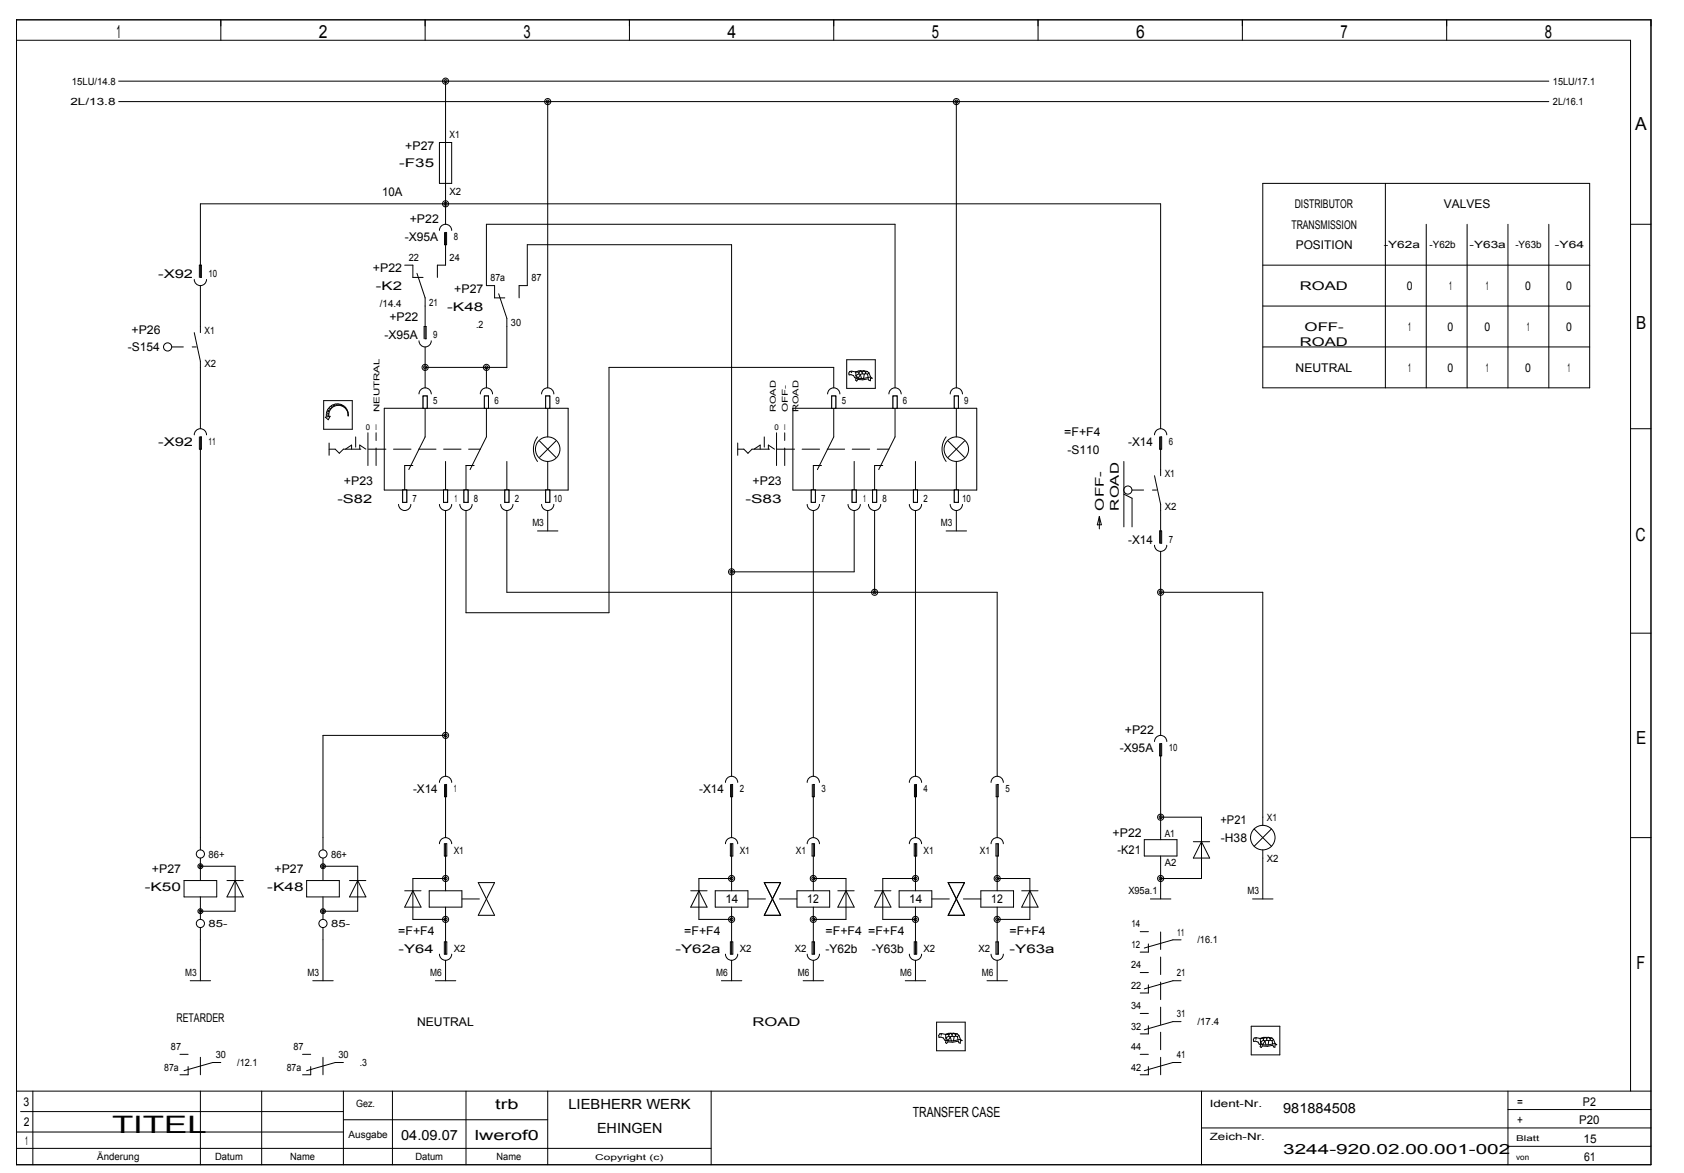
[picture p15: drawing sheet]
<svg xmlns="http://www.w3.org/2000/svg" width="408mm" height="284mm" viewBox="0 0 408 284" stroke-linecap="round" stroke-linejoin="round" font-family="sans-serif">
<defs><g id="words">
<text font-size="5.8" x="27.2" y="274.3">TITEL</text>
<g font-size="4.4">
<text x="28.2" y="9.3">1</text>
<text x="77.3" y="9.3">2</text>
<text x="126.8" y="9.3">3</text>
<text x="176.2" y="9.3">4</text>
<text x="225.8" y="9.3">5</text>
<text x="275.2" y="9.3">6</text>
<text x="324.8" y="9.3">7</text>
<text x="374.3" y="9.3">8</text>
<text x="396.2" y="31.6">A</text>
<text x="396.4" y="79.6">B</text>
<text x="396.2" y="131.1">C</text>
<text x="396.4" y="180.1">E</text>
<text x="396.5" y="234.5">F</text>
</g>
<g font-size="3.4">
<text x="120" y="268.5">trb</text>
<text x="137.7" y="268.5">LIEBHERR WERK</text>
<text x="310.9" y="269.5">981884508</text>
<text x="97.2" y="275.9">04.09.07</text>
<text x="115" y="275.9">lwerof0</text>
<text x="144.6" y="274.4">EHINGEN</text>
<text x="221.2" y="270.4">TRANSFER CASE</text>
<text x="310.9" y="279.4">3244­920.02.00.001­002</text>
</g>
<g font-size="2.9">
<text x="96.7" y="40.5">­F35</text>
<text x="98.2" y="36.2">+P27</text>
<text x="92.6" y="47.5">10A</text>
<text x="313.7" y="50.4">DISTRIBUTOR</text>
<text x="349.9" y="50.4">VALVES</text>
<text x="98.1" y="58.4">­X95A</text>
<text x="99.3" y="54">+P22</text>
<text x="312.9" y="55.4">TRANSMISSION</text>
<text x="90.4" y="65.9">+P22</text>
<text x="314" y="60.3">POSITION</text>
<text x="38.3" y="67.3">­X92</text>
<text x="91.1" y="70.2">­K2</text>
<text x="110.1" y="70.9">+P27</text>
<text x="314.9" y="70.2">ROAD</text>
<text x="340.8" y="70.2">0</text>
<text x="351.1" y="70.2">1</text>
<text x="360" y="70.2">1</text>
<text x="369.6" y="70.2">0</text>
<text x="379.5" y="70.2">0</text>
<text x="94.3" y="77.8">+P22</text>
<text x="108.3" y="75.2">­K48</text>
<text x="31.9" y="80.8">+P26</text>
<text x="93.1" y="82.1">­X95A</text>
<text x="314.9" y="83.8">ROAD</text>
<text x="316.1" y="80.1">OFF-</text>
<text x="341.2" y="80.1">1</text>
<text x="350.7" y="80.1">0</text>
<text x="359.6" y="80.1">0</text>
<text x="369.9" y="80.1">1</text>
<text x="379.5" y="80.1">0</text>
<text x="31" y="85.1">­S154</text>
<text x="313.9" y="90">NEUTRAL</text>
<text x="341.2" y="90">1</text>
<text x="350.7" y="90">0</text>
<text x="360" y="90">1</text>
<text x="369.6" y="90">0</text>
<text x="379.8" y="90">1</text>
<text x="38.3" y="107.9">­X92</text>
<text x="257.9" y="105.5">=F+F4</text>
<text x="273.3" y="107.9">­X14</text>
<text x="258.7" y="109.8">­S110</text>
<text x="83.3" y="117.4">+P23</text>
<text x="182.3" y="117.4">+P23</text>
<text x="81.7" y="121.7">­S82</text>
<text x="180.6" y="121.7">­S83</text>
<text x="267.4" y="123.6" transform="rotate(-90 267.4 123.6)">OFF-</text>
<text x="271.1" y="123.6" transform="rotate(-90 271.1 123.6)">ROAD</text>
<text x="273.3" y="131.6">­X14</text>
<text x="272.5" y="177.8">+P22</text>
<text x="271.3" y="182.1">­X95A</text>
<text x="100.1" y="192">­X14</text>
<text x="169.4" y="192">­X14</text>
<text x="269.6" y="202.5">+P22</text>
<text x="295.7" y="199.6">+P21</text>
<text x="295.8" y="203.9">­H38</text>
<text x="270.8" y="206.9">­K21</text>
<text x="35.1" y="215.8">­K50</text>
<text x="36.8" y="211.4">+P27</text>
<text x="64.8" y="215.8">­K48</text>
<text x="66.5" y="211.4">+P27</text>
<text x="175.8" y="218.7">14</text>
<text x="195.6" y="218.7">12</text>
<text x="220.3" y="218.7">14</text>
<text x="240.2" y="218.7">12</text>
<text x="96.5" y="226.3">=F+F4</text>
<text x="165.8" y="226.3">=F+F4</text>
<text x="200" y="226.3">=F+F4 =F+F4</text>
<text x="244.6" y="226.3">=F+F4</text>
<text x="96.6" y="230.6">­Y64</text>
<text x="163.6" y="230.6">­Y62a</text>
<text x="200" y="230.6">­Y62b</text>
<text x="211.2" y="230.6">­Y63b</text>
<text x="244.6" y="230.6">­Y63a</text>
<text x="42.8" y="247.5">RETARDER</text>
<text x="101" y="248.4">NEUTRAL</text>
<text x="182.3" y="248.4">ROAD</text>
<text x="5.7" y="267.8">3</text>
<text x="367.6" y="267.8">=</text>
<text x="383.5" y="267.8">P2</text>
<text x="5.8" y="272.7">2</text>
<text x="367.6" y="272.2">+</text>
<text x="382.6" y="272.2">P20</text>
<text x="6.1" y="277.2">1</text>
<text x="383.7" y="276.7">15</text>
<text x="383.8" y="281.1">61</text>
</g>
<g font-size="2.4">
<text x="17.4" y="20.5">15LU/14.8</text>
<text x="376.2" y="20.5">15LU/17.1</text>
<text x="17.1" y="25.5">2L/13.8</text>
<text x="376.2" y="25.5">2L/16.1</text>
<text x="108.9" y="33.4">X1</text>
<text x="108.9" y="47.3">X2</text>
<text x="109.9" y="58.1">8</text>
<text x="99" y="63.2">22</text>
<text x="108.9" y="63.2">24</text>
<text x="335.2" y="60.1">­Y62a</text>
<text x="346.4" y="60.1">­Y62b</text>
<text x="356" y="60.1">­Y63a</text>
<text x="367.2" y="60.1">­Y63b</text>
<text x="376.7" y="60.1">­Y64</text>
<text x="50.5" y="67.1">10</text>
<text x="118.8" y="68.1">87a</text>
<text x="128.7" y="68.1">87</text>
<text x="92" y="74.4">/14.4</text>
<text x="104" y="74">21</text>
<text x="49.5" y="80.9">X1</text>
<text x="105" y="81.9">9</text>
<text x="115.3" y="79.3">.2</text>
<text x="123.8" y="78.9">30</text>
<text x="49.5" y="88.8">X2</text>
<text x="104.9" y="97.7">5</text>
<text x="119.8" y="97.7">6</text>
<text x="134.6" y="97.7">9</text>
<text x="203.9" y="97.7">5</text>
<text x="218.8" y="97.7">6</text>
<text x="233.6" y="97.7">9</text>
<text x="50.5" y="107.6">11</text>
<text x="283.2" y="107.6">6</text>
<text x="282.2" y="115.5">X1</text>
<text x="100" y="121.5">7</text>
<text x="110.1" y="121.5">1</text>
<text x="114.8" y="121.5">8</text>
<text x="124.7" y="121.5">2</text>
<text x="134.1" y="121.5">10</text>
<text x="199" y="121.5">7</text>
<text x="209.1" y="121.5">1</text>
<text x="213.8" y="121.5">8</text>
<text x="223.7" y="121.5">2</text>
<text x="233.1" y="121.5">10</text>
<text x="282.2" y="123.5">X2</text>
<text x="129" y="127.4">M3</text>
<text x="228" y="127.4">M3</text>
<text x="283.2" y="131.4">7</text>
<text x="283.2" y="181.9">10</text>
<text x="109.9" y="191.8">1</text>
<text x="179.2" y="191.8">2</text>
<text x="199" y="191.8">3</text>
<text x="223.8" y="191.8">4</text>
<text x="243.6" y="191.8">5</text>
<text x="282.2" y="202.8">A1</text>
<text x="306.9" y="198.7">X1</text>
<text x="50.5" y="207.6">86+</text>
<text x="80.2" y="207.6">86+</text>
<text x="109.9" y="206.6">X1</text>
<text x="179.2" y="206.6">X1</text>
<text x="192.8" y="206.6">X1</text>
<text x="223.8" y="206.6">X1</text>
<text x="237.4" y="206.6">X1</text>
<text x="282.2" y="209.6">A2</text>
<text x="306.9" y="208.6">X2</text>
<text x="273.4" y="216.5">X95a.1</text>
<text x="302.2" y="216.5">M3</text>
<text x="50.5" y="224.5">85­</text>
<text x="80.2" y="224.5">85­</text>
<text x="274.2" y="224.5">14</text>
<text x="285.2" y="226.5">11</text>
<text x="109.9" y="230.4">X2</text>
<text x="179.2" y="230.4">X2</text>
<text x="192.5" y="230.4">X2</text>
<text x="223.8" y="230.4">X2</text>
<text x="237.1" y="230.4">X2</text>
<text x="274.2" y="229.5">12</text>
<text x="290.1" y="228.4">/16.1</text>
<text x="44.8" y="236.3">M3</text>
<text x="74.5" y="236.3">M3</text>
<text x="104.2" y="236.3">M6</text>
<text x="173.5" y="236.3">M6</text>
<text x="193.3" y="236.3">M6</text>
<text x="218.1" y="236.3">M6</text>
<text x="237.9" y="236.3">M6</text>
<text x="274.1" y="239.4">22</text>
<text x="274.1" y="234.4">24</text>
<text x="285.1" y="236.4">21</text>
<text x="274.1" y="244.3">34</text>
<text x="274.1" y="249.3">32</text>
<text x="285.1" y="246.3">31</text>
<text x="290.1" y="248.2">/17.4</text>
<text x="41.4" y="254.2">87</text>
<text x="52.3" y="256.2">30</text>
<text x="71.1" y="254.2">87</text>
<text x="82" y="256.2">30</text>
<text x="274.1" y="254.2">44</text>
<text x="285.1" y="256.2">41</text>
<text x="39.8" y="259.2">87a</text>
<text x="57.5" y="258.1">/12.1</text>
<text x="69.5" y="259.2">87a</text>
<text x="87.2" y="258.1">.3</text>
<text x="274.1" y="259.2">42</text>
<text x="86.3" y="268">Gez.</text>
<text x="293.1" y="268">Ident­Nr.</text>
<text x="84.4" y="275.5">Ausgabe</text>
<text x="293.1" y="275.9">Zeich­Nr.</text>
<text x="23.5" y="280.9">Änderung</text>
<text x="52.1" y="280.9">Datum</text>
<text x="70.3" y="280.9">Name</text>
<text x="100.6" y="280.9">Datum</text>
<text x="120.3" y="280.9">Name</text>
</g>
<g font-size="1.9">
<text x="91.9" y="99.8" transform="rotate(-90 91.9 99.8)">NEUTRAL</text>
<text x="187.9" y="99.8" transform="rotate(-90 187.9 99.8)">ROAD</text>
<text x="190.9" y="99.8" transform="rotate(-90 190.9 99.8)">OFF-</text>
<text x="193.5" y="99.8" transform="rotate(-90 193.5 99.8)">ROAD</text>
<text x="88.6" y="104.1">0 I</text>
<text x="187.6" y="104.1">0 I</text>
<text x="144.2" y="280.8">Copyright (c)</text>
<text x="367.3" y="280.8">von</text>
<text x="367.3" y="276.4">Blatt</text>
</g>
</g></defs>
<g fill="none" stroke="#000" stroke-width=".24">
<path d="M192.1 98.9h44.6v19.8h-44.6zM200.5 95.4a1.49 1.49 0 0 1 1.5-1.5 1.49 1.49 0 0 1 1.5 1.5M201.5 98.9v-3h1v3M202 98.9v6.9l-4 7.9M215.4 95.4a1.48 1.48 0 0 1 1.5-1.5 1.48 1.48 0 0 1 1.4 1.5M216.8 98.9v6.9l-3.9 7.9M230.2 95.4a1.48 1.48 0 0 1 1.5-1.5 1.48 1.48 0 0 1 1.5 1.5M231.7 98.9v6.9M178.7 107.3v2.9M182.7 108.8l1.5-1v1M185.2 105.8v2.5M186.2 108.8v-1l1.4 1"/>
<path d="M188.1 104.8v7.9M199 112.7h-2v6M206.9 111.7v7M213.9 112.7h-2v6M221.8 111.7v7M229.2 105.8a4.9 4.9 0 0 0 0 5.9M229.7 106.8l4 3.9M231.7 111.7v7M233.7 106.8l-4 3.9M195.6 122.1a1.49 1.49 0 0 0 1.5 1.5 1.49 1.49 0 0 0 1.4-1.5M205.5 122.1a1.49 1.49 0 0 0 1.5 1.5 1.49 1.49 0 0 0 1.4-1.5M210.4 122.1a1.48 1.48 0 0 0 1.5 1.5 1.48 1.48 0 0 0 1.5-1.5"/>
<path d="M220.3 122.1a1.48 1.48 0 0 0 1.5 1.5 1.48 1.48 0 0 0 1.5-1.5M230.2 122.1a1.48 1.48 0 0 0 1.5 1.5 1.48 1.48 0 0 0 1.5-1.5M98.1 215.7h3.9M100 215.7l2 3.9h-3.9zM104 215.7h7.9v3.9h-7.9zM106.5 204.3a1.48 1.48 0 0 1 1.5-1.5 1.48 1.48 0 0 1 1.4 1.5M107.7 204.3h.5v3h-.5zM107.9 212.7h-7.9v9.9h7.9M107.9 204.3v11.4M107.9 219.6v11.4M115.9 213.7h3.9l-3.9 7.9h3.9zM211.9 215.7h4"/>
<path d="M213.9 215.7l2 3.9h-4zM217.8 215.7h8v3.9h-8zM220.3 204.3a1.48 1.48 0 0 1 1.5-1.5 1.48 1.48 0 0 1 1.5 1.5M221.5 204.3h.6v3h-.6zM221.8 212.7h-7.9v9.9h7.9M221.8 204.3v11.4M221.8 219.6v11.4M229.7 213.7h4l-4 7.9h4zM106.5 231a1.48 1.48 0 0 0 1.4 1.5 1.48 1.48 0 0 0 1.5-1.5M107.7 228h.5v3h-.5zM219.3 237.5h5M220.3 231a1.48 1.48 0 0 0 1.5 1.5 1.48 1.48 0 0 0 1.5-1.5"/>
<path d="M221.5 228h.6v3h-.6z"/>
<circle cx="231.7" cy="24.6" r=".74"/>
<circle cx="231.7" cy="24.6" r=".37"/>
<circle cx="231.7" cy="108.7" r="2.97"/>
<circle cx="107.9" cy="212.7" r=".74"/>
<circle cx="107.9" cy="212.7" r=".37"/>
<circle cx="221.8" cy="212.7" r=".74"/>
<circle cx="221.8" cy="212.7" r=".37"/>
<circle cx="107.9" cy="222.6" r=".74"/>
<circle cx="107.9" cy="222.6" r=".37"/>
<circle cx="221.8" cy="222.6" r=".74"/>
<circle cx="221.8" cy="222.6" r=".37"/>
</g>
<path d="M178.7 108.8h1.5M180.2 108.8l1 .9M181.2 109.7l1-.9M182.2 108.8h33.2M190.1 112.7v-7.9M111.9 217.7h5.9M225.8 217.7h5.9" fill="none" stroke="#000" stroke-width=".24" stroke-dasharray="4.2 1.8"/>
<path d="M201.5 95.9h1v3h-1z" fill-rule="evenodd" fill="#fff" stroke="#000" stroke-width=".24"/>
<path d="M211.4 118.7h1v2.9h-1z" fill="none" stroke="#000" stroke-width=".24"/>
<path d="M211.4 118.7h1v2.9h-1z" fill-rule="evenodd" fill="#fff" stroke="#000" stroke-width=".24"/>
<path d="M196.6 118.7h.9v2.9h-.9z" fill="none" stroke="#000" stroke-width=".24"/>
<path d="M196.6 118.7h.9v2.9h-.9z" fill-rule="evenodd" fill="#fff" stroke="#000" stroke-width=".24"/>
<path d="M221.3 118.7h1v2.9h-1z" fill="none" stroke="#000" stroke-width=".24"/>
<path d="M221.3 118.7h1v2.9h-1z" fill-rule="evenodd" fill="#fff" stroke="#000" stroke-width=".24"/>
<path d="M216.4 95.9h.9v3h-.9z" fill="none" stroke="#000" stroke-width=".24"/>
<path d="M216.4 95.9h.9v3h-.9z" fill-rule="evenodd" fill="#fff" stroke="#000" stroke-width=".24"/>
<path d="M231.2 95.9h1v3h-1z" fill="none" stroke="#000" stroke-width=".24"/>
<path d="M231.2 95.9h1v3h-1z" fill-rule="evenodd" fill="#fff" stroke="#000" stroke-width=".24"/>
<path d="M231.2 118.7h1v2.9h-1z" fill="none" stroke="#000" stroke-width=".24"/>
<path d="M231.2 118.7h1v2.9h-1z" fill-rule="evenodd" fill="#fff" stroke="#000" stroke-width=".24"/>
<path d="M206.5 118.7h.9v2.9h-.9z" fill="none" stroke="#000" stroke-width=".24"/>
<path d="M206.5 118.7h.9v2.9h-.9z" fill-rule="evenodd" fill="#fff" stroke="#000" stroke-width=".24"/>
<g fill="none" stroke="#000" stroke-width=".24">
<path d="M93.1 98.9h44.6v19.8h-44.6zM101.5 95.4a1.49 1.49 0 0 1 1.5-1.5 1.49 1.49 0 0 1 1.5 1.5M102.5 98.9v-3h1v3M103 98.9v6.9l-4 7.9M116.4 95.4a1.49 1.49 0 0 1 1.4-1.5 1.49 1.49 0 0 1 1.5 1.5M117.8 98.9v6.9l-3.9 7.9M131.2 95.4a1.49 1.49 0 0 1 1.5-1.5 1.49 1.49 0 0 1 1.5 1.5M132.7 98.9v6.9M79.7 107.3v2.9M83.7 108.8l1.5-1v1M86.2 105.8v2.5M87.2 108.8v-1l1.4 1"/>
<path d="M89.1 104.8v7.9M100 112.7h-1.9v6M107.9 111.7v7M114.9 112.7h-2v6M122.8 111.7v7M130.2 105.8a4.9 4.9 0 0 0 0 5.9M130.7 106.8l4 3.9M132.7 111.7v7M134.7 106.8l-4 3.9M96.6 122.1a1.49 1.49 0 0 0 1.5 1.5 1.49 1.49 0 0 0 1.4-1.5M106.5 122.1a1.48 1.48 0 0 0 1.4 1.5 1.48 1.48 0 0 0 1.5-1.5M111.4 122.1a1.49 1.49 0 0 0 1.5 1.5 1.49 1.49 0 0 0 1.5-1.5"/>
<path d="M121.3 122.1a1.48 1.48 0 0 0 1.5 1.5 1.48 1.48 0 0 0 1.5-1.5M131.2 122.1a1.49 1.49 0 0 0 1.5 1.5 1.49 1.49 0 0 0 1.5-1.5M229.2 128.6h5"/>
<circle cx="132.7" cy="108.7" r="2.97"/>
</g>
<path d="M79.7 108.8h1.5M81.2 108.8l1 .9M82.2 109.7l1-.9M83.2 108.8h33.2M91.1 112.7v-7.9" fill="none" stroke="#000" stroke-width=".24" stroke-dasharray="4.2 1.8"/>
<path d="M102.5 95.9h1v3h-1z" fill-rule="evenodd" fill="#fff" stroke="#000" stroke-width=".24"/>
<path d="M112.4 118.7h1v2.9h-1z" fill="none" stroke="#000" stroke-width=".24"/>
<path d="M112.4 118.7h1v2.9h-1z" fill-rule="evenodd" fill="#fff" stroke="#000" stroke-width=".24"/>
<path d="M97.6 118.7h.9v2.9h-.9z" fill="none" stroke="#000" stroke-width=".24"/>
<path d="M97.6 118.7h.9v2.9h-.9z" fill-rule="evenodd" fill="#fff" stroke="#000" stroke-width=".24"/>
<path d="M122.3 118.7h1v2.9h-1z" fill="none" stroke="#000" stroke-width=".24"/>
<path d="M122.3 118.7h1v2.9h-1z" fill-rule="evenodd" fill="#fff" stroke="#000" stroke-width=".24"/>
<path d="M117.4 95.9h.9v3h-.9z" fill="none" stroke="#000" stroke-width=".24"/>
<path d="M117.4 95.9h.9v3h-.9z" fill-rule="evenodd" fill="#fff" stroke="#000" stroke-width=".24"/>
<path d="M132.2 95.9h1v3h-1z" fill="none" stroke="#000" stroke-width=".24"/>
<path d="M132.2 95.9h1v3h-1z" fill-rule="evenodd" fill="#fff" stroke="#000" stroke-width=".24"/>
<path d="M132.2 118.7h1v2.9h-1z" fill="none" stroke="#000" stroke-width=".24"/>
<path d="M132.2 118.7h1v2.9h-1z" fill-rule="evenodd" fill="#fff" stroke="#000" stroke-width=".24"/>
<path d="M107.5 118.7h.9v2.9h-.9z" fill="none" stroke="#000" stroke-width=".24"/>
<path d="M107.5 118.7h.9v2.9h-.9z" fill-rule="evenodd" fill="#fff" stroke="#000" stroke-width=".24"/>
<g fill="none" stroke="#000" stroke-width=".24">
<path d="M4 4.8h396v277.2h-396zM4 9.8h391.1v254.4M28.8 19.7h346.5M53.5 4.8v5M103 4.8v5M107.9 19.7v34.6M152.5 4.8v5M202 4.8v5M251.5 4.8v5M301 4.8v5M350.5 4.8v5M28.8 24.6h346.5"/>
<path d="M106.5 34.5h2.9v9.9h-2.9zM132.7 24.6v69.3M231.7 24.6v69.3M106.5 55.8a1.48 1.48 0 0 1 1.5-1.5 1.48 1.48 0 0 1 1.4 1.5M107.7 56.3v3h.5v-3h-.3v7.9h-1.9v3M305.9 44.4h79.3v49.5h-79.3zM335.6 44.4v49.5M345.5 54.3v39.6M355.5 54.3v39.6M365.4 54.3v39.6M375.3 54.3v39.6M395.1 54.3h4.9"/>
<path d="M47.1 67.7a1.49 1.49 0 0 0 1.5 1.5 1.49 1.49 0 0 0 1.4-1.5M48.3 67.2v-3h.5v3h-.3v-17.8h232.7v54.4M48.5 69.2v11.3M98.1 64.2h1.9v3h2.5M101 66.2l2 5.9v9.9h.2v-2.9h-.4v2.9M120.8 71.1l2 6v11.9h-19.8M122.3 72.1h-2.5v-2.9h-2v-14.9h99v39.6M125.8 72.1v-2.9h2v-9.9h49.4v128.7M305.9 64.2h79.3M305.9 74.1h79.3M47.1 80.5l1.4 7v16.3M78.4 97h6.9v6.9h-6.9z"/>
<path d="M79.2 99.5l.6 .2-.1 .4-.6-.1zM79.6 98.9l.4 .3-.1 .3-.6-.2zM79.9 98.6l.2-.3 .3 .4-.2 .3-.5-.3zM80.3 98.2l.4-.2 .2 .4-.3 .2zM81 97.9l.4-.1 .1 .4-.4 .1zM81.6 97.8h.5v.3l-.4 .1zM82.3 97.9v.3l.4 .1 .1-.3-.5-.1M83 98.1l.4 .2-.2 .2-.3-.2zM83.4 98.6l.1-.1 .3 .3M83.4 98.6l.3 .3 .1-.1M83.9 99.1l.1-.1 .2 .4zM84.2 99.6l.2 .4z"/>
<path d="M101.5 82.5a1.49 1.49 0 0 0 1.5 1.5 1.49 1.49 0 0 0 1.5-1.5M103 84v9.9M117.8 89v4.9M202 93.9v-4.9h-54.4v59.4h-34.7v-24.8M205.1 87.1h7v6.9h-7zM207.3 90.1l-1.4-.2-.2 .4v.5a1.1 1.1 0 0 1 1.4 .6l.3 .2M207.3 90.1h.8M207.3 90.1l.1 .8M207.4 90.9l.5 .7M207.4 90.9v.7M207.4 91.6h.5M207.9 91.6h.8"/>
<path d="M208.1 90.5l.3 .2M208.1 90.5l-.7 .4M208.1 90.1v.4M208.4 90.7l-.5 .9M208.4 90.7l.3 .9M208.5 89.8l-1.2 .3M208.5 89.8l-.4 .3M208.5 89.8l.4 .3M208.9 90.1v.4M208.9 90.5l.5 .1M208.9 90.5l-.5 .2M209.2 91.6h-.5"/>
<path d="M209.3 89.8l-.4 .3M209.3 89.8l.4 .3M209.3 89.8h-.8M209.3 89.8l.8 .1M209.4 90.6l-.2 1M209.7 90.1l.1 .4M209.8 90.5l.4 .1M209.8 90.5l-.4 .1M210.1 89.9l-.4 .2M210.1 89.9l.4 .4M210.2 90.6l.1 .8M210.3 91.4l-1.1 .2"/>
<path d="M210.5 90.3l-.3 .3M210.5 90.3l.4 1M210.9 91.3l.4 .3h-.4v.6l-.3-.1-.2-.4-1.4 .3-1.2-.1-.2 .4-.3-.2 .1-.5M210.9 91.3l-.6 .1M305.9 84h79.3M47.1 105.3a1.49 1.49 0 0 1 1.5-1.5 1.49 1.49 0 0 1 1.4 1.5M48.3 105.8v3h.5v-3h-.3v100M78.8 101l1.2-.2-.5 .8zM79.1 100.2l.6 .1v.4h-.6zM84.3 100.3l.1 .4zM272.3 111.7v15.9M272.3 119.6l2 1v7"/>
<path d="M279.7 105.3a1.49 1.49 0 0 1 1.5-1.5 1.49 1.49 0 0 1 1.5 1.5M279.7 115.2l1.5 6.9v9.4h.2v-2.9h-.4v2.9M281 105.8v3h.4v-3h-.2v9.4M395.1 103.8h4.9M107.9 123.6v64.4M122.8 123.6v19.8h118.8v44.6M130.2 128.6h5M132.7 123.6v5M197 123.6v64.4M206.9 123.6v14.9h-29.7M211.9 123.6v19.8M221.8 123.6v64.4"/>
<path d="M231.7 123.6v5M266.3 125.1v3M266.3 125.1l.5 2h-.9zM279.7 132a1.49 1.49 0 0 0 1.5 1.5 1.49 1.49 0 0 0 1.5-1.5M281.2 133.5v44.6M281.2 143.4h24.7v56.4M395.1 153.3h4.9M107.9 178.1h-29.7v27.7M279.7 179.5a1.49 1.49 0 0 1 1.5-1.4 1.49 1.49 0 0 1 1.5 1.4M106.5 189.4a1.48 1.48 0 0 1 1.4-1.4 1.48 1.48 0 0 1 1.5 1.4M107.7 189.9v3h.5v-3h-.3v12.9M175.8 189.4a1.48 1.48 0 0 1 1.5-1.4 1.48 1.48 0 0 1 1.4 1.4"/>
<path d="M177 189.9v3h.5v-3h-.3v12.9M195.6 189.4a1.49 1.49 0 0 1 1.5-1.4 1.49 1.49 0 0 1 1.4 1.4M196.8 189.9v3h.5v-3h-.3v12.9M220.3 189.4a1.48 1.48 0 0 1 1.5-1.4 1.48 1.48 0 0 1 1.5 1.4M221.6 189.9v3h.4v-3h-.2v12.9M240.1 189.4a1.48 1.48 0 0 1 1.5-1.4 1.48 1.48 0 0 1 1.5 1.4M241.4 189.9v3h.4v-3h-.2v12.9M281 180v3h.4v-3h-.2v23.3M281.2 197.9h9.9v14.8h-9.9M44.6 213.2h7.9v4h-7.9zM48.5 207.8v5.4M48.5 217.2v5.4"/>
<path d="M48.5 209.7h8.5v10.9h-8.5M55 213.2h3.9M57 213.2l1.9 4h-3.9zM74.3 213.2h7.9v4h-7.9zM78.2 209.7h8.5v10.9h-8.5M78.2 207.8v5.4M78.2 217.2v5.4M84.7 213.2h3.9M86.7 213.2l1.9 4h-3.9zM167.4 215.7h3.9M169.3 215.7l2 3.9h-3.9zM173.3 215.7h7.9v3.9h-7.9z"/>
<path d="M175.8 204.3a1.48 1.48 0 0 1 1.5-1.5 1.48 1.48 0 0 1 1.4 1.5M177 204.3h.5v3h-.5zM177.2 212.7h-7.9v9.9h7.9M177.2 204.3v11.4M177.2 219.6v11.4M185.2 213.7h3.9l-3.9 7.9h3.9zM193.1 215.7h7.9v3.9h-7.9zM195.6 204.3a1.49 1.49 0 0 1 1.5-1.5 1.49 1.49 0 0 1 1.4 1.5M196.8 204.3h.5v3h-.5zM197 212.7h8v9.9h-8M197 204.3v11.4M197 219.6v11.4"/>
<path d="M203 215.7h3.9M205 215.7l1.9 3.9h-3.9zM229.7 213.7h4l-4 7.9h4zM237.6 215.7h8v3.9h-8zM240.1 204.3a1.48 1.48 0 0 1 1.5-1.5 1.48 1.48 0 0 1 1.5 1.5M241.3 204.3h.6v3h-.6zM241.6 212.7h7.9v9.9h-7.9M241.6 204.3v11.4M241.6 219.6v11.4M247.5 215.7h4M249.5 215.7l2 3.9h-4zM277.2 203.3h8v4h-8z"/>
<path d="M278.7 217.7h5M281.2 207.3v10.4M289.1 203.8h4M291.1 203.8l2 4h-4zM303.5 217.7h4.9M303.9 200.7l4.1 4.2M305.9 205.8v11.9M308 200.7l-4.1 4.2M395.1 202.8h4.9M46.1 237.5h4.9M48.5 224.6v12.9M75.8 237.5h4.9"/>
<path d="M78.2 224.6v12.9M105.5 237.5h4.9M107.9 232.5v5M174.8 237.5h4.9M175.8 231a1.48 1.48 0 0 0 1.5 1.5 1.48 1.48 0 0 0 1.4-1.5M177 228h.5v3h-.5zM177.2 232.5v5M194.6 237.5h4.9M195.6 231a1.49 1.49 0 0 0 1.5 1.5 1.49 1.49 0 0 0 1.4-1.5M196.8 228h.5v3h-.5zM197 232.5v5M221.8 232.5v5"/>
<path d="M239.1 237.5h5M240.1 231a1.48 1.48 0 0 0 1.5 1.5 1.48 1.48 0 0 0 1.5-1.5M241.3 228h.6v3h-.6zM241.6 232.5v5M276.3 235.5h1.9M276.3 225.6h1.9M278.2 228.5v2h-1.9M278.2 238.4v2h-1.9M286.2 237.5h-2l-7 1.9M286.2 227.6h-2l-7 1.9M43.6 255.3h2M45.6 258.2v2h-2"/>
<path d="M53.5 257.3h-2l-6.9 1.9M73.3 255.3h2M75.3 258.2v2h-2M83.2 257.3h-2l-6.9 1.9M226.9 247.5h6.9v6.9h-6.9zM229.1 250.4l-1.5-.1-.2 .4 .1 .4a1.1 1.1 0 0 1 1.3 .7l.4 .1M229.1 250.4l.1 .9M229.1 250.4l.8 .1M229.2 251.3v.6M229.2 251.3l.5 .7M229.2 251.9l.5 .1M229.7 252h.8"/>
<path d="M229.9 250.9l-.7 .4M229.9 250.9l.3 .2M229.9 250.5v.4M230.2 251.1l.3 .9M230.2 251.1l-.5 .9M230.3 250.2l-1.2 .2M230.3 250.2l.3 .3M230.3 250.2l-.4 .3M230.6 250.5l.1 .4M230.7 250.9l-.5 .2M230.7 250.9l.5 .1M231 252h-.5"/>
<path d="M231.1 250.2l.8 .1M231.1 250.2h-.8M231.1 250.2l.4 .3M231.1 250.2l-.5 .3M231.2 251l-.2 1M231.5 250.5v.3M231.5 250.8l-.3 .2M231.5 250.8l.5 .2M231.9 250.3l.4 .4M231.9 250.3l-.4 .2M232 251l.1 .8M232.1 251.8l-1.1 .2"/>
<path d="M232.3 250.7l.4 1M232.3 250.7l-.3 .3M232.7 251.7l.4 .3h-.4v.6l-.4-.1-.1-.4-1.4 .2h-1.2l-.3 .3-.2-.2 .1-.5M232.7 251.7l-.6 .1M276.3 255.3h1.9M276.3 245.4h1.9M278.2 258.2v2h-1.9M278.2 248.3v2h-1.9M286.2 257.3h-2l-7 1.9M286.2 247.4h-2l-7 1.9M303.1 248.5h7v6.9h-7zM305.3 251.4l-1.4-.1-.2 .4v.4a1.1 1.1 0 0 1 1.4 .7l.3 .1"/>
<path d="M305.3 251.4l.1 .9M305.3 251.4l.8 .1M305.4 252.3v.6M305.4 252.3l.5 .7M305.4 252.9l.5 .1M305.9 253h.8M306.1 251.9l-.7 .4M306.1 251.9l.4 .1M306.1 251.5v.4M306.5 252l.2 1M306.5 252l-.6 1M306.5 251.2l-1.2 .2"/>
<path d="M306.5 251.2l.4 .3M306.5 251.2l-.4 .3M306.9 251.5v.4M306.9 251.9l-.4 .1M306.9 251.9l.5 .1M307.2 253h-.5M307.3 251.2l.8 .1M307.3 251.2h-.8M307.3 251.2l.4 .3M307.3 251.2l-.4 .3M307.4 252l-.2 1M307.7 251.5l.1 .3"/>
<path d="M307.8 251.8l-.4 .2M307.8 251.8l.4 .2M308.1 251.3l.4 .4M308.1 251.3l-.4 .2M308.2 252l.1 .8M308.3 252.8l-1.1 .2M308.5 251.7l.4 .9M308.5 251.7l-.3 .3M308.9 252.6l.4 .3h-.4v.7l-.3-.1-.2-.4-1.3 .2-1.2-.1-.3 .4-.3-.2 .1-.5M308.9 252.6l-.6 .2M4 278h168.3M4 274.1h79.2"/>
<path d="M4 264.2h396M5 269.1h78.2M8 264.2v17.8M48.5 264.2v17.8M63.4 264.2v17.8M83.2 264.2v17.8M83.2 271.1h49.5M95.1 264.2v17.8M112.9 264.2v17.8M132.7 264.2v17.8M172.3 264.2v17.8M291.1 264.2v17.8"/>
<path d="M291.1 273.1h108.9M365.4 264.2v17.8M365.4 277.5h34.6M365.4 268.6h34.6"/>
<circle cx="107.9" cy="19.6" r=".74"/>
<circle cx="107.9" cy="19.7" r=".37"/>
<circle cx="132.7" cy="24.6" r=".74"/>
<circle cx="132.7" cy="24.6" r=".37"/>
<circle cx="107.9" cy="49.3" r=".74"/>
<circle cx="107.9" cy="49.4" r=".37"/>
<circle cx="40.6" cy="84" r=".99"/>
<circle cx="103" cy="88.9" r=".74"/>
<circle cx="103" cy="89" r=".37"/>
<circle cx="117.8" cy="88.9" r=".74"/>
<circle cx="117.8" cy="89" r=".37"/>
<circle cx="206.3" cy="90.1" r=".06"/>
<circle cx="273.3" cy="118.6" r=".99"/>
<circle cx="177.2" cy="138.4" r=".74"/>
<circle cx="177.2" cy="138.5" r=".37"/>
<circle cx="211.9" cy="143.4" r=".74"/>
<circle cx="211.9" cy="143.4" r=".37"/>
<circle cx="281.2" cy="143.4" r=".74"/>
<circle cx="281.2" cy="143.4" r=".37"/>
<circle cx="107.9" cy="178" r=".74"/>
<circle cx="107.9" cy="178.1" r=".37"/>
<circle cx="281.2" cy="197.8" r=".74"/>
<circle cx="281.2" cy="197.9" r=".37"/>
<circle cx="48.5" cy="206.8" r=".99"/>
<circle cx="48.5" cy="209.7" r=".59"/>
<circle cx="48.5" cy="209.7" r=".3"/>
<circle cx="78.2" cy="206.8" r=".99"/>
<circle cx="78.2" cy="209.7" r=".59"/>
<circle cx="78.2" cy="209.7" r=".3"/>
<circle cx="177.2" cy="212.7" r=".74"/>
<circle cx="177.2" cy="212.7" r=".37"/>
<circle cx="197" cy="212.7" r=".74"/>
<circle cx="197" cy="212.7" r=".37"/>
<circle cx="241.6" cy="212.7" r=".74"/>
<circle cx="241.6" cy="212.7" r=".37"/>
<circle cx="281.2" cy="212.7" r=".74"/>
<circle cx="281.2" cy="212.7" r=".37"/>
<circle cx="305.9" cy="202.8" r="2.97"/>
<circle cx="48.5" cy="223.6" r=".99"/>
<circle cx="48.5" cy="220.6" r=".59"/>
<circle cx="48.5" cy="220.6" r=".3"/>
<circle cx="78.2" cy="223.6" r=".99"/>
<circle cx="78.2" cy="220.6" r=".59"/>
<circle cx="78.2" cy="220.6" r=".3"/>
<circle cx="177.2" cy="222.6" r=".74"/>
<circle cx="177.2" cy="222.6" r=".37"/>
<circle cx="197" cy="222.6" r=".74"/>
<circle cx="197" cy="222.6" r=".37"/>
<circle cx="241.6" cy="222.6" r=".74"/>
<circle cx="241.6" cy="222.6" r=".37"/>
<circle cx="228.1" cy="250.5" r=".06"/>
<circle cx="304.3" cy="251.5" r=".06"/>
</g>
<path d="M181.2 217.7h5.9M193.1 217.7h-6M237.6 217.7h-5.9M48.5 260.2v-5.9M78.2 260.2v-5.9M281.2 260.2v-35.6" fill="none" stroke="#000" stroke-width=".24" stroke-dasharray="4.2 1.8"/>
<path d="M41.6 84h5M46.6 84h1M274.3 118.7h4.9M279.2 118.7h1" fill="none" stroke="#000" stroke-width=".24" stroke-dasharray="2.8 2.8 .4 2.8"/>
<use href="#words"/>
</svg>
